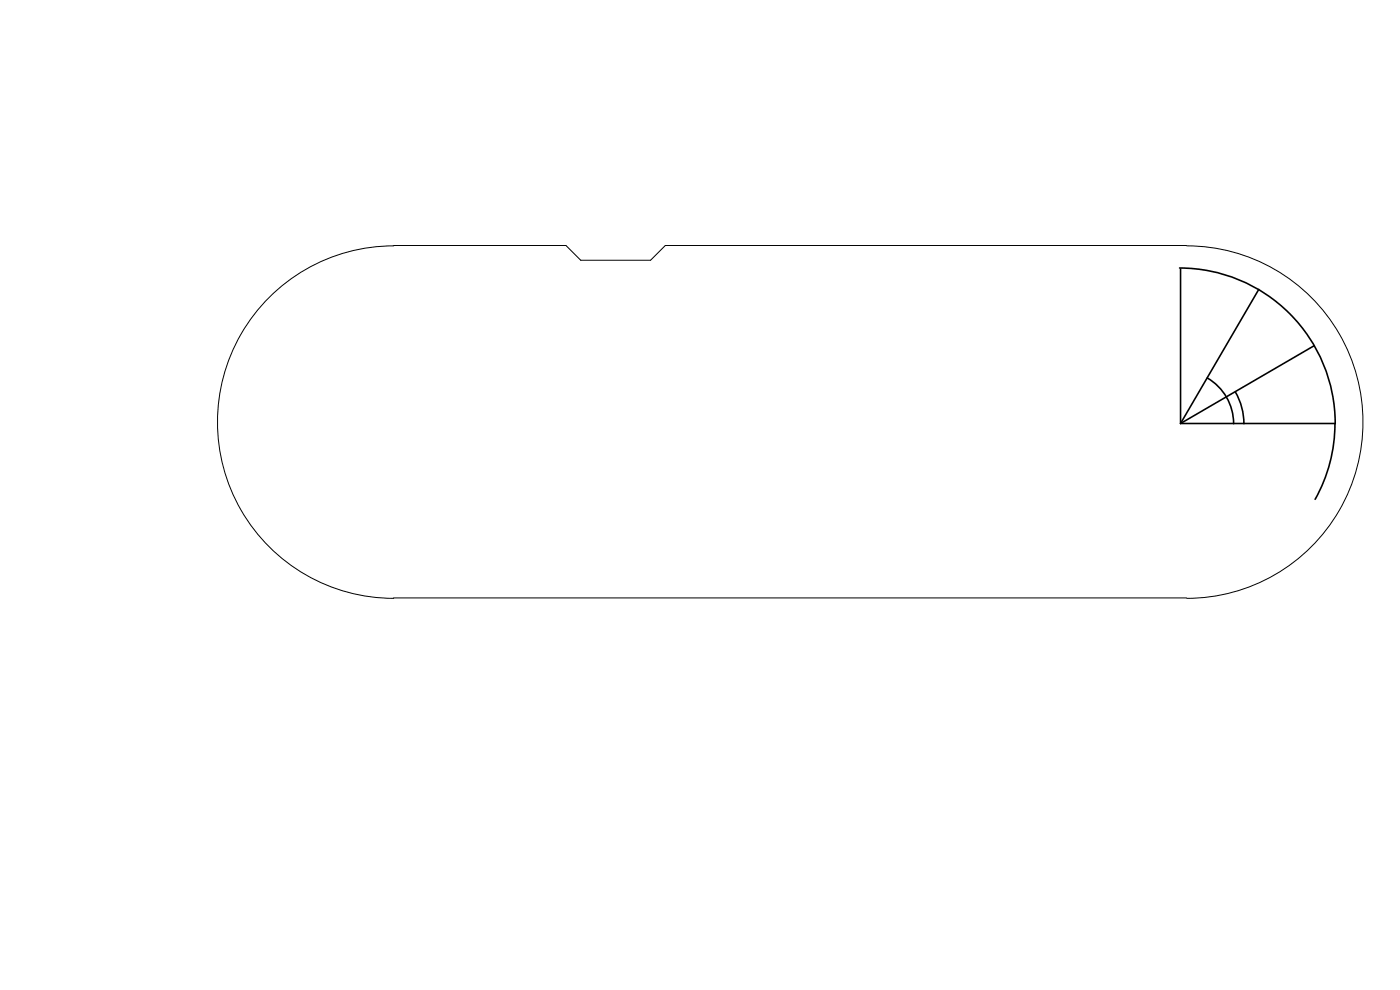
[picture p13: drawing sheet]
<svg xmlns="http://www.w3.org/2000/svg" width="297mm" height="210mm" viewBox="0 0 297 210" stroke-linecap="round" stroke-linejoin="round" font-family="sans-serif">
<path d="M83.5 52.1h36.6l3.1 3.1h14.8l3.1-3.1h110.6M83.5 52.2a37.4 37.4 0 0 0-37.4 37.3 37.4 37.4 0 0 0 37.4 37.4M251.8 52.2a37.4 37.4 0 0 1 37.3 37.3 37.4 37.4 0 0 1-37.3 37.4M83.5 126.8h168.2" fill="none" stroke="#000" stroke-width=".21"/>
<path d="M250.2 56.9a33 33 0 0 1 33.1 33M250.4 57.1v32.7M267 61.4l-16.6 28.4M278.8 73.3l-28.4 16.5M250.4 89.8h32.8M256.1 80.2a11.2 11.2 0 0 1 5.6 9.7M262.1 83.2a13.4 13.4 0 0 1 1.8 6.7M283.2 89.9a32.7 32.7 0 0 1-4.2 16" fill="none" stroke="#000" stroke-width=".34"/>
</svg>
